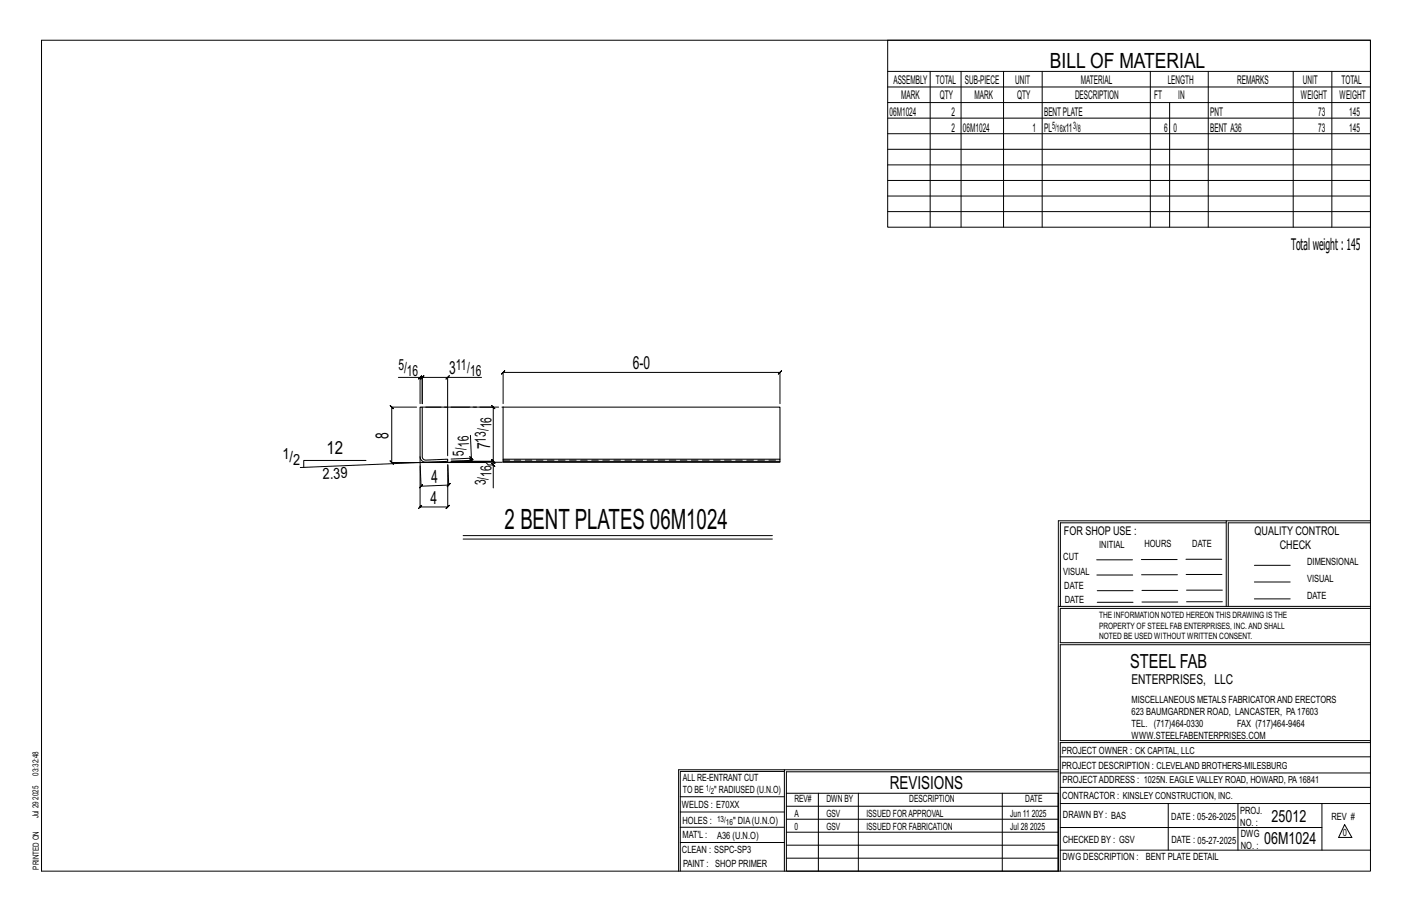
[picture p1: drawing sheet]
<svg xmlns="http://www.w3.org/2000/svg" width="432mm" height="279mm" viewBox="0 0 432 279" stroke-linecap="round" stroke-linejoin="round" font-family="sans-serif">
<defs><g id="words">
<text font-size="8.6" x="154.3" y="161.8">2 BENT PLATES 06M1024</text>
<text font-size="6.4" x="321.1" y="20.7">BILL OF MATERIAL</text>
<text font-size="5.9" x="345.6" y="204.1">STEEL FAB</text>
<g font-size="5.5">
<text x="193.5" y="112.9">6-0</text>
<text x="137.4" y="114.4">3</text>
<text x="118.8" y="134.1" transform="rotate(-90 118.8 134.1)">8</text>
<text x="149.9" y="137.3" transform="rotate(-90 149.9 137.3)">7</text>
<text x="99.8" y="138.7">12</text>
<text x="131.9" y="147.5" transform="rotate(-2 131.9 147.5)">4</text>
<text x="131.7" y="154">4</text>
<text x="272.2" y="241.1">REVISIONS</text>
</g>
<g font-size="5.1">
<text x="388.9" y="251.3">25012</text>
<text x="386.6" y="258.1">06M1024</text>
</g>
<text font-size="4.9" x="394.8" y="76.4">Totalweight : 145</text>
<g font-size="4.7">
<text x="121.8" y="113.1">5/</text>
<text x="139.4" y="113.1">11/</text>
<text x="124.4" y="114.8">16</text>
<text x="143.8" y="114.8">16</text>
<text x="150.3" y="130.9" transform="rotate(-90 150.3 130.9)">16</text>
<text x="143.4" y="136.6" transform="rotate(-92 143.4 136.6)">16</text>
<text x="148.6" y="135.3" transform="rotate(-90 148.6 135.3)">13/</text>
<text x="86.4" y="140.4">1/</text>
<text x="89.7" y="142.1">2</text>
<text x="141.9" y="139.3" transform="rotate(-92 141.9 139.3)">5/</text>
<text x="98.8" y="146.5" transform="rotate(-2 98.8 146.5)">2.39</text>
<text x="148.6" y="148.4" transform="rotate(-90 148.6 148.4)">3/</text>
<text x="150.3" y="145.8" transform="rotate(-90 150.3 145.8)">16</text>
</g>
<text font-size="4.2" x="346" y="209.1">ENTERPRISES, LLC</text>
<g font-size="3.7">
<text x="273.2" y="25.6">ASSEMBLY</text>
<text x="286.2" y="25.6">TOTAL</text>
<text x="295.1" y="25.6">SUB-PIECE</text>
<text x="310.4" y="25.6">UNIT</text>
<text x="330.5" y="25.6">MATERIAL</text>
<text x="357.1" y="25.6">LENGTH</text>
<text x="378.3" y="25.6">REMARKS</text>
<text x="398.4" y="25.6">UNIT</text>
<text x="410.2" y="25.6">TOTAL</text>
<text x="272.1" y="35.5">06M1024</text>
<text x="275.6" y="30.4">MARK</text>
<text x="287.4" y="30.4">QTY</text>
<text x="290.9" y="35.5">2</text>
<text x="298" y="30.4">MARK</text>
<text x="311" y="30.4">QTY</text>
<text x="319.3" y="35.5">BENTPLATE</text>
<text x="328.7" y="30.4">DESCRIPTION</text>
<text x="353" y="30.4">FT</text>
<text x="360.3" y="30.4">IN</text>
<text x="370.1" y="35.5">PNT</text>
<text x="397.8" y="30.4">WEIGHT</text>
<text x="403.2" y="35.5">73</text>
<text x="409.6" y="30.4">WEIGHT</text>
<text x="412.6" y="35.5">145</text>
<text x="290.9" y="40.2">2</text>
<text x="294.5" y="40.2">06M1024</text>
<text x="315.8" y="40.2">1</text>
<text x="319.3" y="40.2">PL</text>
<text x="325" y="40.2">x11</text>
<text x="356" y="40.2">6</text>
<text x="358.9" y="40.2">0</text>
<text x="370.1" y="40.2">BENT A36</text>
<text x="403.2" y="40.2">73</text>
<text x="412.6" y="40.2">145</text>
<text x="325.3" y="163.4">FOR SHOP USE :</text>
<text x="383.7" y="163.4">QUALITY CONTROL</text>
<text x="391.4" y="167.8">CHECK</text>
</g>
<g font-size="3.1">
<text x="321.7" y="39.4">5/</text>
<text x="323.1" y="40.5">16</text>
<text x="328.2" y="39.4">3/</text>
<text x="329.6" y="40.5">8</text>
<text x="336.2" y="167.4">INITIAL</text>
<text x="350" y="167.1">HOURS</text>
<text x="364.6" y="167.2">DATE</text>
<text x="325.2" y="171.3">CUT</text>
<text x="399.8" y="172.8">DIMENSIONAL</text>
<text x="325.1" y="175.8">VISUAL</text>
<text x="399.8" y="177.9">VISUAL</text>
<text x="325.5" y="180">DATE</text>
<text x="325.7" y="184.4">DATE</text>
<text x="399.8" y="183.1">DATE</text>
<text x="346" y="215">MISCELLANEOUS METALS FABRICATORAND ERECTORS</text>
<text x="346" y="218.6">623 BAUMGARDNER ROAD, LANCASTER, PA17603</text>
<text x="346" y="225.8">WWW.STEELFABENTERPRISES.COM</text>
<text x="346" y="222.2">TEL. (717)464-0330</text>
<text x="378.3" y="222.2">FAX (717)464-9464</text>
<text x="324.7" y="230.5">PROJECT OWNER : CK CAPITAL, LLC</text>
<text x="208.8" y="238.8">ALL RE-ENTRANT CUT</text>
<text x="324.7" y="235.1">PROJECT DESCRIPTION : CLEVELAND BROTHERS-MILESBURG</text>
<text x="324.9" y="239.5">PROJECTADDRESS : 1025N. EAGLE VALLEY ROAD, HOWARD, PA16841</text>
<text x="208.8" y="242.5">TO BE</text>
<text x="218.4" y="242.5">&quot; RADIUSED (U.N.O)</text>
<text x="242.9" y="245.3">REV#</text>
<text x="252.7" y="245.3">DWN BY</text>
<text x="278.1" y="245.3">DESCRIPTION</text>
<text x="313.5" y="245.3">DATE</text>
<text x="324.9" y="244.2">CONTRACTOR : KINSLEY CONSTRUCTION, INC.</text>
<text x="208.5" y="247">WELDS : E70XX</text>
<text x="208.7" y="251.7">HOLES :</text>
<text x="224.2" y="251.8">&quot; DIA(U.N.O)</text>
<text x="242.9" y="249.9">A</text>
<text x="252.7" y="249.9">GSV</text>
<text x="264.9" y="249.9">ISSUED FORAPPROVAL</text>
<text x="309" y="249.9">Jun 11</text>
<text x="315.5" y="249.9">2025</text>
<text x="325.1" y="250">DRAWN BY : BAS</text>
<text x="358.2" y="250.5">DATE : 05-26-2025</text>
<text x="379.3" y="248.9">PROJ.</text>
<text x="407.2" y="250.5">REV #</text>
<text x="208.7" y="256.3">MAT'L :</text>
<text x="219.3" y="256.4">A36 (U.N.O)</text>
<text x="242.9" y="253.8">0</text>
<text x="252.7" y="253.8">GSV</text>
<text x="264.9" y="253.8">ISSUED FOR FABRICATION</text>
<text x="309" y="253.8">Jul 28</text>
<text x="315" y="253.8">2025</text>
<text x="325" y="257.6">CHECKED BY : GSV</text>
<text x="358.3" y="257.7">DATE : 05-27-2025</text>
<text x="379.3" y="252.5">NO. :</text>
<text x="379.5" y="255.9">DWG</text>
<text x="410.6" y="255.5">0</text>
<text x="208.6" y="260.7">CLEAN : SSPC-SP3</text>
<text x="324.9" y="262.9">DWG DESCRIPTION :</text>
<text x="350.4" y="263">BENT PLATE DETAIL</text>
<text x="379.5" y="259.5">NO. :</text>
<text x="208.9" y="265">PAINT : SHOP PRIMER</text>
</g>
<g font-size="2.7">
<text x="336.1" y="189">THE INFORMATION NOTED HEREON THIS DRAWING IS THE</text>
<text x="336.1" y="195.4">NOTED BE USED WITHOUT WRITTEN CONSENT.</text>
<text x="336.1" y="192.2">PROPERTY OF STEEL FAB ENTERPRISES, INC.AND SHALL</text>
</g>
<g font-size="2.6">
<text x="215.9" y="241.8">1/</text>
<text x="217.4" y="242.7">2</text>
<text x="219.3" y="251.1">13/</text>
<text x="222" y="252.1">16</text>
</g>
<g font-size="2.5">
<text x="11.7" y="237.1" transform="rotate(-90 11.7 237.1)">03:32:48</text>
<text x="11.8" y="244.4" transform="rotate(-90 11.8 244.4)">2025</text>
<text x="11.8" y="250.1" transform="rotate(-90 11.8 250.1)">Jul 29</text>
<text x="11.9" y="265.8" transform="rotate(-90 11.9 265.8)">PRINTED ON</text>
</g>
</g></defs>
<g fill="none" stroke="#000" stroke-width=".31">
<path d="M12.7 12.3h406.4v254h-406.4zM271.5 12.3h147.6v57.2h-147.6zM271.5 21.8h147.6M271.5 26.6h147.6M271.5 31.4h147.6M271.5 36.1h147.6M284.5 21.8v47.7M293.9 21.8v47.7M306.9 21.8v47.7M318.7 21.8v47.7M351.8 21.8v47.7M357.7 31.4v38.1"/>
<path d="M369.5 21.8v47.7M395.5 21.8v47.7M407.3 21.8v47.7M271.5 40.9h147.6M271.5 45.6h147.6M271.5 50.4h147.6M271.5 55.2h147.6M271.5 59.9h147.6M271.5 64.7h147.6M121.8 115.4h6.7v8M128 115.9l1-1zM128.5 115.4h.6l-.5 .5 1-1-.5 .5v8v-8l-.5 .5 1-1-.5 .5h7.8"/>
<path d="M136.9 115.4l.5-.5-1 1zM147.3 115.4h-10.4v23.9M127.4 124.5h-7.6l-.5-.5 1 1-.5-.5v16.9l-.5-.5 1 1-.5-.5h28.8l.7 .7h1.5v7.1M130.2 124.5h20.6l-.5-.5 1 1-.5-.5v16.5l-.5-.5 1 1-.5-.5h-12.8h12.8l-.5-.5 1 1-.5-.5v1.1M143.6 139.6l1.1 .9zM143.9 133.1l.3 7-6.3 .2M153.9 123.4v-9.6l-.5 .5 1-1-.5 .5h84.6l-.5 .5 1-1-.5 .5v9.6M111.9 140.8h-19v2.1M136.9 142.1v12.9l.5-.5-1 1 .5-.5h-8.4l.5-.5-1 1 .5-.5v-12.6M137 142.1l.2 6.2 .5-.5-1 1 .5-.5-8.4 .3 .4-.5-.9 1.1 .5-.6-.3-7.2-36.7 1.5M144.2 140.1v.6l-.5-.4 1 .9-.5-.5-6.2 .3M150.3 141.6l1 1z"/>
<path d="M375 159.8h-50.7v25.6M375 159.2h-51.3l-.1 107.1M419.1 159.2h-44.1v26.2M419.1 159.8h-43.5v25.6M141.6 163.7h94.6M141.6 164.8h94.6M335.4 171.1h10.9M335.4 175.8h11M349 171h11M349.1 175.7h11M362.7 171h10.9M362.7 175.6h11"/>
<path d="M383.6 172.8h11M383.6 177.9h11M323.7 185.4h95.4M335.5 184.1h11M335.5 180.6h11M349.2 184h11M349.2 180.5h11M362.9 180.4h10.9M362.9 184h10.9M383.6 183.1h11M419.1 186h-94.9v10.5h94.9M419.1 197.1h-94.9v29.3h94.9v.6h-94.9v39.3"/>
<path d="M239.9 235.8h-31.9v30.5M239.9 235.3h-32.4v31M323.6 235.3h-83.7v31M323.6 235.9h-83.1v6.6M324.2 236.3h94.9M324.2 231.4h94.9M208 252.9h31.9M208 257.5h31.9M208 243.6h31.9M208 248.2h31.9M240.5 242.5h83.1v23.8h-83.1zM240.5 258.4h83.1"/>
<path d="M240.5 254.4h83.1M240.5 250.4h83.1M240.5 246.5h83.1M250.3 242.5v23.8M262.5 242.5v23.8M306.5 242.5v23.8M324.2 253h80.1M324.2 245.6h94.9M324.2 259.9h94.9M324.2 240.7h94.9M357.3 245.6v14.3M378.6 245.6v14.3"/>
<path d="M404.3 245.6v14.3M411.2 252.1l2.2 3.9h-4zM240.5 262.3h83.1"/>
</g>
<path d="M128.5 124.5h.6l.2 15.6 .9 .6 6.7-.3v.6l-6.6 .3a1.72 1.72 0 0 1-1.8-1.7zM153.9 140.4h84.6v.6h-84.6zM153.9 141v.3h84.6v-.3M153.9 140.4v-15.9h84.6v15.9" fill="none" stroke="#000" stroke-width=".32"/>
<path d="M153.9 140.7h84.6" fill="none" stroke="#000" stroke-width=".31" stroke-dasharray="2 1.4"/>
<path d="M129.1 124.5h24.8M130.3 141.3h23.6M130.3 141.3l-1.8 .1v-1.8" fill="none" stroke="#000" stroke-width=".31" stroke-dasharray="5.8 1 1 1"/>
<use href="#words"/>
</svg>
